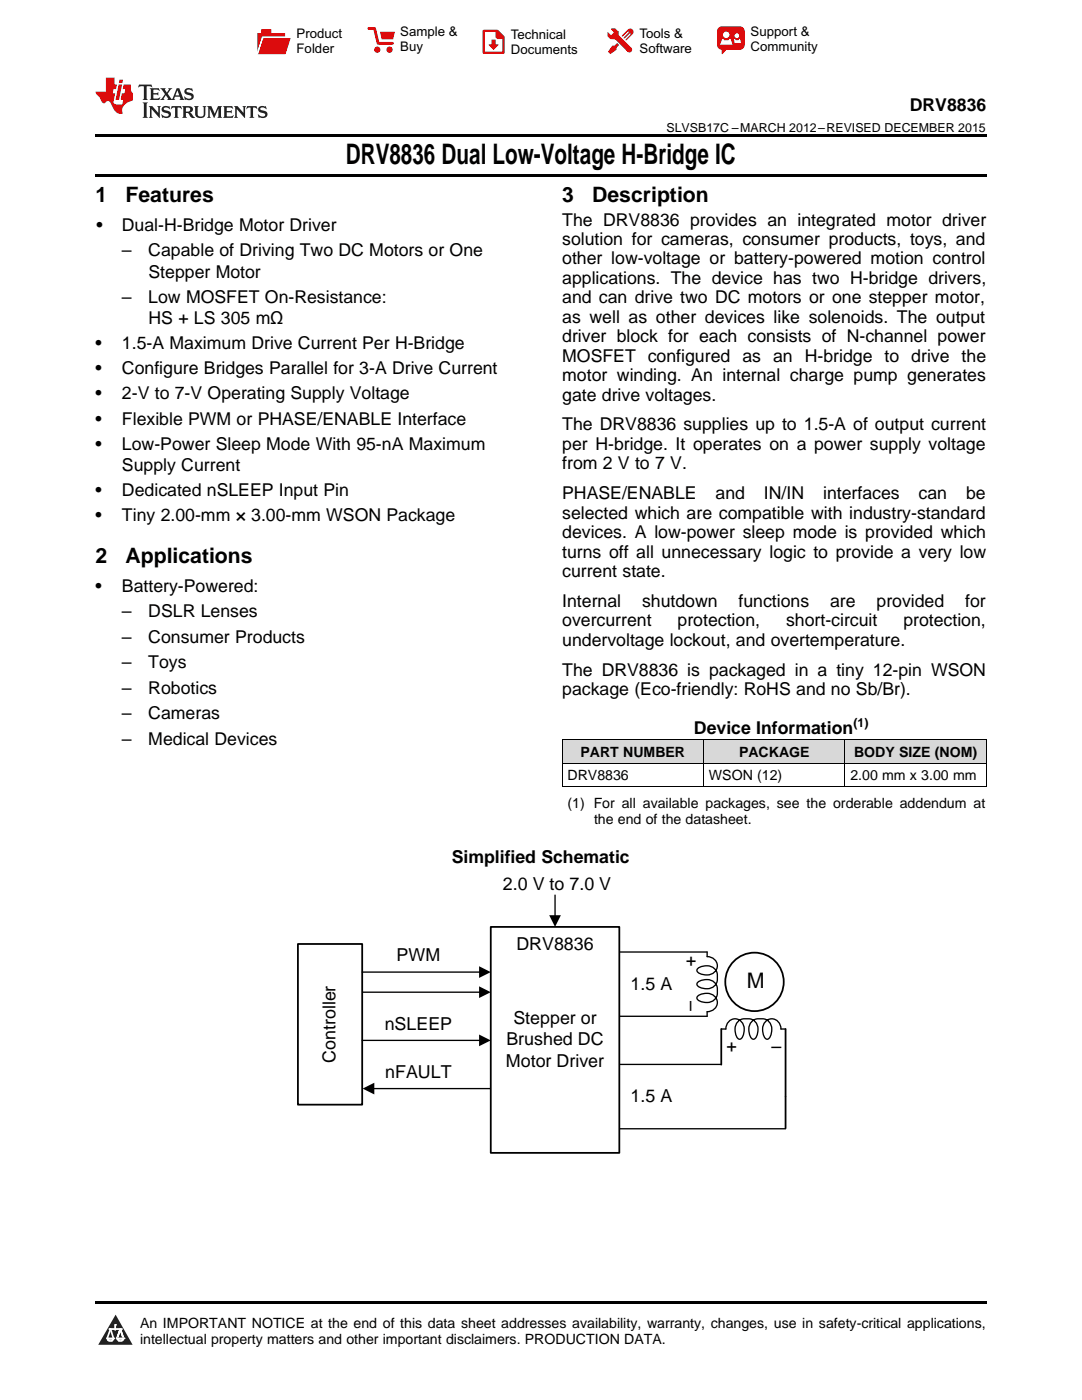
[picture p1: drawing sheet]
<svg xmlns="http://www.w3.org/2000/svg" width="216mm" height="279mm" viewBox="0 0 216 279" stroke-linecap="round" stroke-linejoin="round" font-family="sans-serif">
<defs><g id="words">
<text font-size="5.6" x="69" y="32.8">DRV8836 Dual Low-Voltage H-Bridge IC</text>
<text font-size="4.3" x="149" y="197.1">M</text>
<g font-size="4.2">
<text x="19" y="40.4">1</text>
<text x="25" y="40.4">Features</text>
<text x="112.2" y="40.4">3</text>
<text x="118.2" y="40.4">Description</text>
<text x="19" y="112.4">2</text>
<text x="25" y="112.4">Applications</text>
</g>
<g font-size="3.6">
<text x="100.4" y="177.7">2.0 V to 7.0 V</text>
<text x="79.1" y="191.9">PWM</text>
<text x="103" y="189.6">DRV8836</text>
<text x="136.9" y="190.8" transform="rotate(90 136.9 190.8)">+</text>
<text x="125.8" y="197.5">1.5 A</text>
<text x="136.9" y="199.8" transform="rotate(90 136.9 199.8)">±</text>
<text x="76.8" y="205.5">nSLEEP</text>
<text x="101" y="208.6">Brushed DC</text>
<text x="102.4" y="204.3">Stepper or</text>
<text x="144.9" y="209.9">+</text>
<text x="154" y="209.9">±</text>
<text x="66.9" y="212.1" transform="rotate(-90 66.9 212.1)">Controller</text>
<text x="76.9" y="215.1">nFAULT</text>
<text x="101" y="212.9">Motor Driver</text>
<text x="125.8" y="219.9">1.5 A</text>
</g>
<g font-size="3.5">
<text x="181.5" y="22.2">DRV8836</text>
<text x="19.2" y="46.1">•</text>
<text x="24.3" y="46.1">Dual-H-Bridge Motor Driver</text>
<text x="112.2" y="45">The DRV8836 provides an integrated motor driver</text>
<text x="24.3" y="51.2">–</text>
<text x="29.6" y="51.2">Capable of Driving Two DC Motors or One</text>
<text x="112.2" y="48.9">solution for cameras, consumer products, toys, and</text>
<text x="112.2" y="52.8">other low-voltage or battery-powered motion control</text>
<text x="29.6" y="55.4">Stepper Motor</text>
<text x="112.2" y="56.7">applications. The device has two H-bridge drivers,</text>
<text x="24.3" y="60.5">–</text>
<text x="29.6" y="60.5">Low MOSFET On-Resistance:</text>
<text x="29.6" y="64.7">HS + LS 305 mΩ</text>
<text x="112.2" y="60.5">and can drive two DC motors or one stepper motor,</text>
<text x="112.2" y="64.4">as well as other devices like solenoids. The output</text>
<text x="19" y="69.7">•</text>
<text x="24.3" y="69.7">1.5-A Maximum Drive Current Per H-Bridge</text>
<text x="112.2" y="68.3">driver block for each consists of N-channel power</text>
<text x="19" y="74.7">•</text>
<text x="24.3" y="74.7">Configure Bridges Parallel for 3-A Drive Current</text>
<text x="112.2" y="72.2">MOSFET configured as an H-bridge to drive the</text>
<text x="112.2" y="76.1">motor winding. An internal charge pump generates</text>
<text x="19" y="79.7">•</text>
<text x="24.3" y="79.7">2-V to 7-V Operating Supply Voltage</text>
<text x="112.2" y="79.9">gate drive voltages.</text>
<text x="19" y="84.7">•</text>
<text x="19" y="89.7">•</text>
<text x="24.3" y="84.7">Flexible PWM or PHASE/ENABLE Interface</text>
<text x="24.3" y="89.7">Low-Power Sleep Mode With 95-nA Maximum</text>
<text x="112.2" y="85.9">The DRV8836 supplies up to 1.5-A of output current</text>
<text x="112.2" y="89.8">per H-bridge. It operates on a power supply voltage</text>
<text x="24.3" y="94">Supply Current</text>
<text x="112.2" y="93.7">from 2 V to 7 V.</text>
<text x="19" y="99">•</text>
<text x="24.3" y="99">Dedicated nSLEEP Input Pin</text>
<text x="112.2" y="99.6">PHASE/ENABLE</text>
<text x="142.8" y="99.6">and</text>
<text x="152.4" y="99.6">IN/IN</text>
<text x="164.2" y="99.6">interfaces</text>
<text x="183.3" y="99.6">can</text>
<text x="192.8" y="99.6">be</text>
<text x="19" y="104">•</text>
<text x="24.3" y="104">Tiny 2.00-mm × 3.00-mm WSON Package</text>
<text x="112.2" y="103.5">selected which are compatible with industry-standard</text>
<text x="112.2" y="107.4">devices. A low-power sleep mode is provided which</text>
<text x="112.2" y="111.3">turns off all unnecessary logic to provide a very low</text>
<text x="19" y="118.1">•</text>
<text x="24.3" y="118.1">Battery-Powered:</text>
<text x="112.2" y="115.1">current state.</text>
<text x="24.3" y="123.2">–</text>
<text x="29.6" y="123.2">DSLR Lenses</text>
<text x="112.2" y="121.1">Internal</text>
<text x="112.2" y="125">overcurrent</text>
<text x="128.1" y="121.1">shutdown</text>
<text x="135.2" y="125">protection,</text>
<text x="147.4" y="121.1">functions</text>
<text x="156.9" y="125">short-circuit</text>
<text x="165.6" y="121.1">are</text>
<text x="174.9" y="121.1">provided</text>
<text x="180.3" y="125">protection,</text>
<text x="192.6" y="121.1">for</text>
<text x="24.3" y="128.3">–</text>
<text x="29.6" y="128.3">Consumer Products</text>
<text x="112.2" y="128.9">undervoltage lockout, and overtemperature.</text>
<text x="24.3" y="133.4">–</text>
<text x="29.6" y="133.4">Toys</text>
<text x="112.2" y="134.8">The DRV8836 is packaged in a tiny 12-pin WSON</text>
<text x="24.3" y="138.5">–</text>
<text x="24.3" y="143.5">–</text>
<text x="29.6" y="138.5">Robotics</text>
<text x="29.6" y="143.5">Cameras</text>
<text x="112.2" y="138.7">package (Eco-friendly: RoHS and no Sb/Br).</text>
<text x="24.3" y="148.6">–</text>
<text x="29.6" y="148.6">Medical Devices</text>
<text x="138.5" y="146.4">Device Information</text>
<text x="90.1" y="172.2">Simplified Schematic</text>
</g>
<g font-size="2.8">
<text x="113.2" y="155.8">DRV8836</text>
<text x="115.8" y="151.1">PART NUMBER</text>
<text x="141.5" y="155.8">WSON (12)</text>
<text x="147.5" y="151.1">PACKAGE</text>
<text x="169.7" y="155.8">2.00 mm x 3.00 mm</text>
<text x="170.4" y="151.1">BODY SIZE (NOM)</text>
<text x="113.2" y="161.3">(1) For all available packages, see the orderable addendum at</text>
<text x="118.5" y="164.4">the end of the datasheet.</text>
<text x="27.9" y="265">An IMPORTANT NOTICE at the end of this data sheet addresses availability, warranty, changes, use in safety-critical applications,</text>
<text x="27.9" y="268.2">intellectual property matters and other important disclaimers. PRODUCTION DATA.</text>
</g>
<g font-size="2.6">
<text x="59.2" y="7.6">Product</text>
<text x="59.2" y="10.6">Folder</text>
<text x="79.9" y="7.3">Sample &amp;</text>
<text x="79.9" y="10.2">Buy</text>
<text x="101.9" y="7.8">Technical</text>
<text x="101.9" y="10.8">Documents</text>
<text x="127.6" y="7.6">Tools &amp;</text>
<text x="127.6" y="10.6">Software</text>
<text x="149.8" y="7.2">Support &amp;</text>
<text x="149.8" y="10.2">Community</text>
</g>
<g font-size="2.5">
<text x="133" y="26.3">SLVSB17C –MARCH 2012–REVISED DECEMBER 2015</text>
<text x="170.3" y="145">(1)</text>
</g>
</g></defs>
<g fill="#d8d8d8">
<path d="M112.2 147.7h28.2v4.7h-28.2z"/>
<path d="M140.4 147.7h28.2v4.7h-28.2z"/>
<path d="M168.6 147.7h28.2v4.7h-28.2z"/>
</g>
<path d="M23.1 262.4l3.4 6h-6.9z" fill="#231f20"/>
<path d="M21.4 267.1h1.2l-.3 .5h-.3a.55 .55 0 0 1-.6-.5z" fill-rule="evenodd" fill="#fff"/>
<path d="M21.4 267.1h1.2l-.3 .5h-.3a.55 .55 0 0 1-.6-.5z" fill="none" stroke="#231f20" stroke-width=".34"/>
<path d="M21.4 267.1l1.2 .1-.3 .4h-.5z" fill="none" stroke="#fff" stroke-width=".34"/>
<path d="M23 265.3h.1" fill="none" stroke="#fff" stroke-width=".34"/>
<path d="M23 264.4v.9z" fill="#fff"/>
<path d="M23 264.4v.9z" fill="none" stroke="#fff" stroke-width=".34"/>
<circle cx="23" cy="264.4" r=".17" fill="#fff"/>
<path d="M21.9 265.2h.1" fill="none" stroke="#fff" stroke-width=".34"/>
<path d="M21.9 265.2h2.3z" fill="#fff"/>
<path d="M21.9 265.2h2.3z" fill="none" stroke="#fff" stroke-width=".34"/>
<circle cx="24.2" cy="265.2" r=".17" fill="#fff"/>
<path d="M23.3 267.1h.1" fill="none" stroke="#fff" stroke-width=".34"/>
<path d="M24 265.2l-.7 1.9z" fill="#fff"/>
<path d="M24 265.2l-.7 1.9z" fill="none" stroke="#fff" stroke-width=".34"/>
<path d="M24 265.2l.7 1.9z" fill="#fff"/>
<path d="M24 265.2l.7 1.9z" fill="none" stroke="#fff" stroke-width=".34"/>
<path d="M24.6 267.1h.1" fill="none" stroke="#fff" stroke-width=".34"/>
<circle cx="21.4" cy="267.1" r=".17" fill="#fff"/>
<path d="M22.1 265.2l-.7 1.9z" fill="#fff"/>
<path d="M22.1 265.2l-.7 1.9z" fill="none" stroke="#fff" stroke-width=".34"/>
<path d="M22.1 265.2l.5 1.9z" fill="#fff"/>
<path d="M22.1 265.2l.5 1.9z" fill="none" stroke="#fff" stroke-width=".34"/>
<circle cx="22.6" cy="267.1" r=".17" fill="#fff"/>
<path d="M23.4 267.1h1.3a.65 .65 0 0 1-.7 .5 .65 .65 0 0 1-.6-.5z" fill-rule="evenodd" fill="#fff"/>
<path d="M23.4 267.1h1.3a.65 .65 0 0 1-.7 .5 .65 .65 0 0 1-.6-.5z" fill="none" stroke="#231f20" stroke-width=".34"/>
<path d="M23.4 267.1h1.3l-.4 .5h-.6z" fill="none" stroke="#fff" stroke-width=".34"/>
<path d="M23.3 267.1h.1" fill="none" stroke="#fff" stroke-width=".34"/>
<circle cx="24.7" cy="267.1" r=".17" fill="#fff"/>
<path d="M19 259.7h177.8v.5h-177.8z" fill="#000"/>
<path d="M110.8 178.6v4.3M72.3 194h23.6M72.4 198h23.5M72.3 207.6h23.6M74.4 217.3h23.5M143.9 205.4h.9a1.84 1.84 0 0 1 1.9-2.1 1.84 1.84 0 0 1 1.8 2.1 2.05 2.05 0 0 1-.9 2 2.29 2.29 0 0 1-.7-3.1 2.5 2.5 0 0 1 4.1 0 2.9 2.9 0 0 1-.4 3l-.3 .1a2.29 2.29 0 0 1-.6-3.1 2.5 2.5 0 0 1 4.1 0 2.89 2.89 0 0 1-.4 3l-.3 .1a2.29 2.29 0 0 1-.7-3.1 1.81 1.81 0 0 1 2.2-.9 1.81 1.81 0 0 1 1.2 2h.9" fill="none" stroke="#000" stroke-width=".27"/>
<path d="M95.6 192.8l2.3 1.2-2.3 1.2zM95.6 196.8l2.3 1.2-2.3 1.2zM109.6 182.7h2.3l-1.1 2.3zM72.4 217.3l2.3-1.2v2.3zM95.6 206.5l2.3 1.1-2.3 1.2z" fill="#000"/>
<path d="M59.4 188.4h12.9v32.1h-12.9z" fill="none" stroke="#000" stroke-width=".36"/>
<circle cx="150.6" cy="196" r="5.8" fill="#fff"/>
<g fill="none" stroke="#000" stroke-width=".36">
<path d="M143.9 205.4v7.1M156.7 205.4v13.4M156.7 218.8v6.4"/>
<circle cx="150.6" cy="196" r="5.8"/>
</g>
<path d="M123.6 190h17.5v.9a1.84 1.84 0 0 1 2 1.8 1.84 1.84 0 0 1-2 1.9 2.04 2.04 0 0 1-2-.9 2.29 2.29 0 0 1 3-.7 2.5 2.5 0 0 1 0 4.1 2.9 2.9 0 0 1-2.9-.4l-.1-.3a2.29 2.29 0 0 1 3-.7 2.5 2.5 0 0 1 0 4.1 2.89 2.89 0 0 1-2.9-.4l-.1-.2a2.29 2.29 0 0 1 3-.7 1.81 1.81 0 0 1 .9 2.1 1.81 1.81 0 0 1-1.9 1.3v.9h-17.5M123.6 212.4h20.3M123.6 225.3h33.1" fill="none" stroke="#000" stroke-width=".27"/>
<path d="M97.9 185h25.7v45.1h-25.7z" fill-rule="evenodd" fill="#fff"/>
<path d="M97.9 185h25.7v45.1h-25.7z" fill="none" stroke="#000" stroke-width=".36"/>
<path d="M112.2 157h84.6M112.2 152.3h84.6M112.2 147.7h84.6M112.2 147.7v9.3M140.4 147.7v9.3M168.6 147.7v9.3M196.8 147.7v9.3" fill="none" stroke="#000" stroke-width=".2"/>
<path d="M19 34.8h177.8v.5h-177.8zM19 26.8h177.8v.6h-177.8z" fill="#000"/>
<path d="M27.7 16.9l-.1 .6 .6-.3h.5v.2v2.2l-.2 .4h1l-.2-.4v-2.2v-.2h.5l.6 .3-.2-.6zM29.9 17.6l.2 .4v1.6l-.2 .4h1.9l.1-.6a1.09 1.09 0 0 1-1.3 .1v-.6h.6l.4 .2v-.7l-.2 .2h-.8v-.6l.2-.1a1.01 1.01 0 0 1 1 .3l-.1-.6zM32 17.6l.9 1.2-1 1.2h.9l-.2-.3 .5-.7 .5 .7-.3 .3h1.7l-.2-.3 .1-.4h1l.1 .4-.2 .3h1l-.3-.4-.7-2h-.5l-1 2.2-.8-1.1 .9-1.1h-.9l.2 .2-.4 .7-.4-.7 .2-.2zM35.4 18l.4 1h-.8zM37 17.7a.66 .66 0 0 0-.2 .8 .66 .66 0 0 0 .6 .4l.7 .2 .1 .2a.8 .8 0 0 1-.7 .4 .8 .8 0 0 1-.7-.5l.1 .8 .2-.2a.94 .94 0 0 0 1.1 .1 .94 .94 0 0 0 .4-.9 1.48 1.48 0 0 0-1.3-.6v-.4a1.1 1.1 0 0 1 1.2 .2l-.2-.6-.2 .1-.5-.1zM28.5 20.4l.2 .4v2.3l-.2 .4h1l-.2-.4v-2.3l.2-.4zM29.7 21.2l.2 .4v1.5l-.2 .4h.8l-.3-.4 .1-1.3 1.6 1.8v-2l.2-.4h-.7l.2 .2v1.1l-1.2-1.3zM32.5 21.3a.66 .66 0 0 0-.2 .8 .66 .66 0 0 0 .6 .4l.6 .2 .2 .2a.8 .8 0 0 1-.8 .4 .8 .8 0 0 1-.7-.5l.2 .7 .2-.1a.94 .94 0 0 0 1 .1 .94 .94 0 0 0 .5-1 1.47 1.47 0 0 0-1.3-.6l-.1-.3a1.1 1.1 0 0 1 1.3 .2l-.2-.6-.2 .1-.5-.2zM34.3 21.2l-.2 .6a.64 .64 0 0 1 .8-.3v1.6l-.2 .4h1l-.3-.4 .1-1.6a.66 .66 0 0 1 .8 .3l-.2-.6zM36.3 21.2l.3 .4v1.5l-.3 .4h1l-.2-.2v-.7h.5l.1 .1a.8 .8 0 0 0 1.2 .7l-1-1a.62 .62 0 0 0 .6-.5 .62 .62 0 0 0-.6-.7zM37.1 21.5h.1a.48 .48 0 0 1 .6 0 .48 .48 0 0 1 .1 .6l-.2 .1-.6 .1zM38.7 21.2l.2 .2a2.29 2.29 0 0 0 .4 2 1.05 1.05 0 0 0 1.7-.7v-1.3l.2-.2h-.8l.2 .4v1.1a.61 .61 0 0 1-.6 .6 .61 .61 0 0 1-.6-.6v-1.1l.3-.4zM41.3 21.2l.3 .4v1.5l-.3 .4h.8l-.2-.4v-1.4l.8 1.9 .9-1.9v1.4l-.2 .4h.9l-.2-.4v-1.5l.2-.4h-.8l-.7 1.5-.6-1.5zM44.5 21.2l.2 .4v1.5l-.2 .4h1.9l.2-.6a1.1 1.1 0 0 1-1.4 .2v-.7h.6l.4 .2v-.6l-.2 .1-.8 .1v-.6l.2-.1a1.02 1.02 0 0 1 1.1 .2l-.2-.5zM46.7 21.2l.2 .4v1.5l-.2 .4h.8l-.3-.4 .1-1.3 1.6 1.8v-2l.2-.4h-.7l.2 .2v1.1l-1.2-1.3zM49.3 21.2l-.1 .6a.64 .64 0 0 1 .8-.3v1.6l-.3 .4h1l-.2-.4v-1.6a.66 .66 0 0 1 .8 .3l-.1-.6zM51.7 21.3a.66 .66 0 0 0-.2 .7 .66 .66 0 0 0 .7 .5l.6 .2 .1 .2a.8 .8 0 0 1-.7 .4 .8 .8 0 0 1-.7-.5l.1 .7 .2-.1a.94 .94 0 0 0 1.1 .1 .94 .94 0 0 0 .4-1 1.48 1.48 0 0 0-1.2-.6l-.1-.3a1.1 1.1 0 0 1 1.2 .2l-.2-.6-.1 .1-.6-.2z" fill="#231f20"/>
<path d="M21.1 15.5v2.8h-2v.4l.9 .9a.96 .96 0 0 0 1 1 .59 .59 0 0 1 .5-.4 .59 .59 0 0 1 .5 .3l.4 .8a1.61 1.61 0 0 0 2.1 1.3 1.63 1.63 0 0 1 1.1-2.2l.9-.3v-1.5a1.6 1.6 0 0 1-.4-1.7h-1.4l-.2 .9h.5l-.2 .8h-.5l-.2 1v.3h.5l-.2 .9h-.7a.74 .74 0 0 1-1-.6l.3-1.6h-.5l.2-.8h.5l.1-.9h-.4v-1.4zM23.7 16.9l-.7 3h.8l.6-3zM23.8 15.9l-.1 .7h.7l.2-.7z" fill="#ee1d23"/>
<g fill="#d60000">
<path d="M52.1 5.8h2v.8h2.8v4.2h-5.5v-4.2h.7z" fill-rule="evenodd"/>
<path d="M52.4 7.5h5.6l-1 3.3h-5.6z" fill-rule="evenodd"/>
</g>
<path d="M52.4 7.4h5.7l-.1 .1h-5.5l-1.1 3.3z" fill-rule="evenodd" fill="#fff"/>
<path d="M52.4 7.4h5.7l-.1 .1h-5.5l-1.1 3.3z" fill="none" stroke="#fff" stroke-width=".2"/>
<path d="M73.6 5.7h1.1l.7 2.9h2.9" fill="none" stroke="#d60000" stroke-width=".55"/>
<g fill="#d60000">
<path d="M75.8 6.3h3l-.4 1.6h-2.2z" fill-rule="evenodd"/>
<circle cx="75.3" cy="9.9" r=".62"/>
<circle cx="77.7" cy="9.9" r=".62"/>
</g>
<path d="M96.5 6.2h2.7l1.3 1.2v3.1h-4z" fill="none" stroke="#d60000" stroke-width=".44"/>
<g fill="#d60000">
<path d="M98.1 7.9h.8v1h.5l-.9 1.1-1-1v-.1h.6z" fill-rule="evenodd"/>
<path d="M98.9 6.2h.3l1.3 1.2v.4h-1.3l-.3-.4z" fill-rule="evenodd"/>
<path d="M121.9 5.7h.8l.7 .6 .1 .7 2.5 2.5-.8 .8-2.3-2.3-1.1-.2-.6-.6v-.8l.7 .6 .5-.4v-.2l-.5-.5z" fill-rule="evenodd"/>
<path d="M122.2 9.1h.4l.5-.5 .4 .4-.5 .5v.4l-1.2 .9-.5-.5z" fill-rule="evenodd"/>
<path d="M125.3 5.9a.67 .67 0 0 1 .9 0 .67 .67 0 0 1 0 .9z" fill-rule="evenodd"/>
<path d="M125.3 5.9l.9 .9-1.2 1.2h-.2v-.2l1-.9v-.2h-.2l-.9 1h-.2v-.2l.9-1 .1-.2h-.3l-.9 1h-.2v-.2z" fill-rule="evenodd"/>
<circle cx="125.6" cy="9.9" r=".54"/>
</g>
<path d="M123.3 6.3v.7" fill="none" stroke="#d60000" stroke-width=".2"/>
<g fill="#d60000">
<path d="M143.4 5.5l.6-.2h3.6a.95 .95 0 0 1 1 .9v2.8a.95 .95 0 0 1-1 .9h-3.6a.95 .95 0 0 1-.9-.9v-2.8z" fill-rule="evenodd"/>
<path d="M144 9.9h.9l-.7 .9h-.2z" fill-rule="evenodd"/>
</g>
<g fill="#fff">
<path d="M146.6 8.6h1.3z"/>
<path d="M144.1 7.8h.3l.1 .2h.8l.2-.2h.3l.4 1.1h-2.5z" fill-rule="evenodd"/>
<path d="M146.4 7.8h.3l.1 .2h.5l.2-.2h.2l.2 .8h-1.3z" fill-rule="evenodd"/>
<circle cx="144.9" cy="6.9" r=".65"/>
<circle cx="147" cy="7.1" r=".48"/>
</g>
<use href="#words"/>
</svg>
